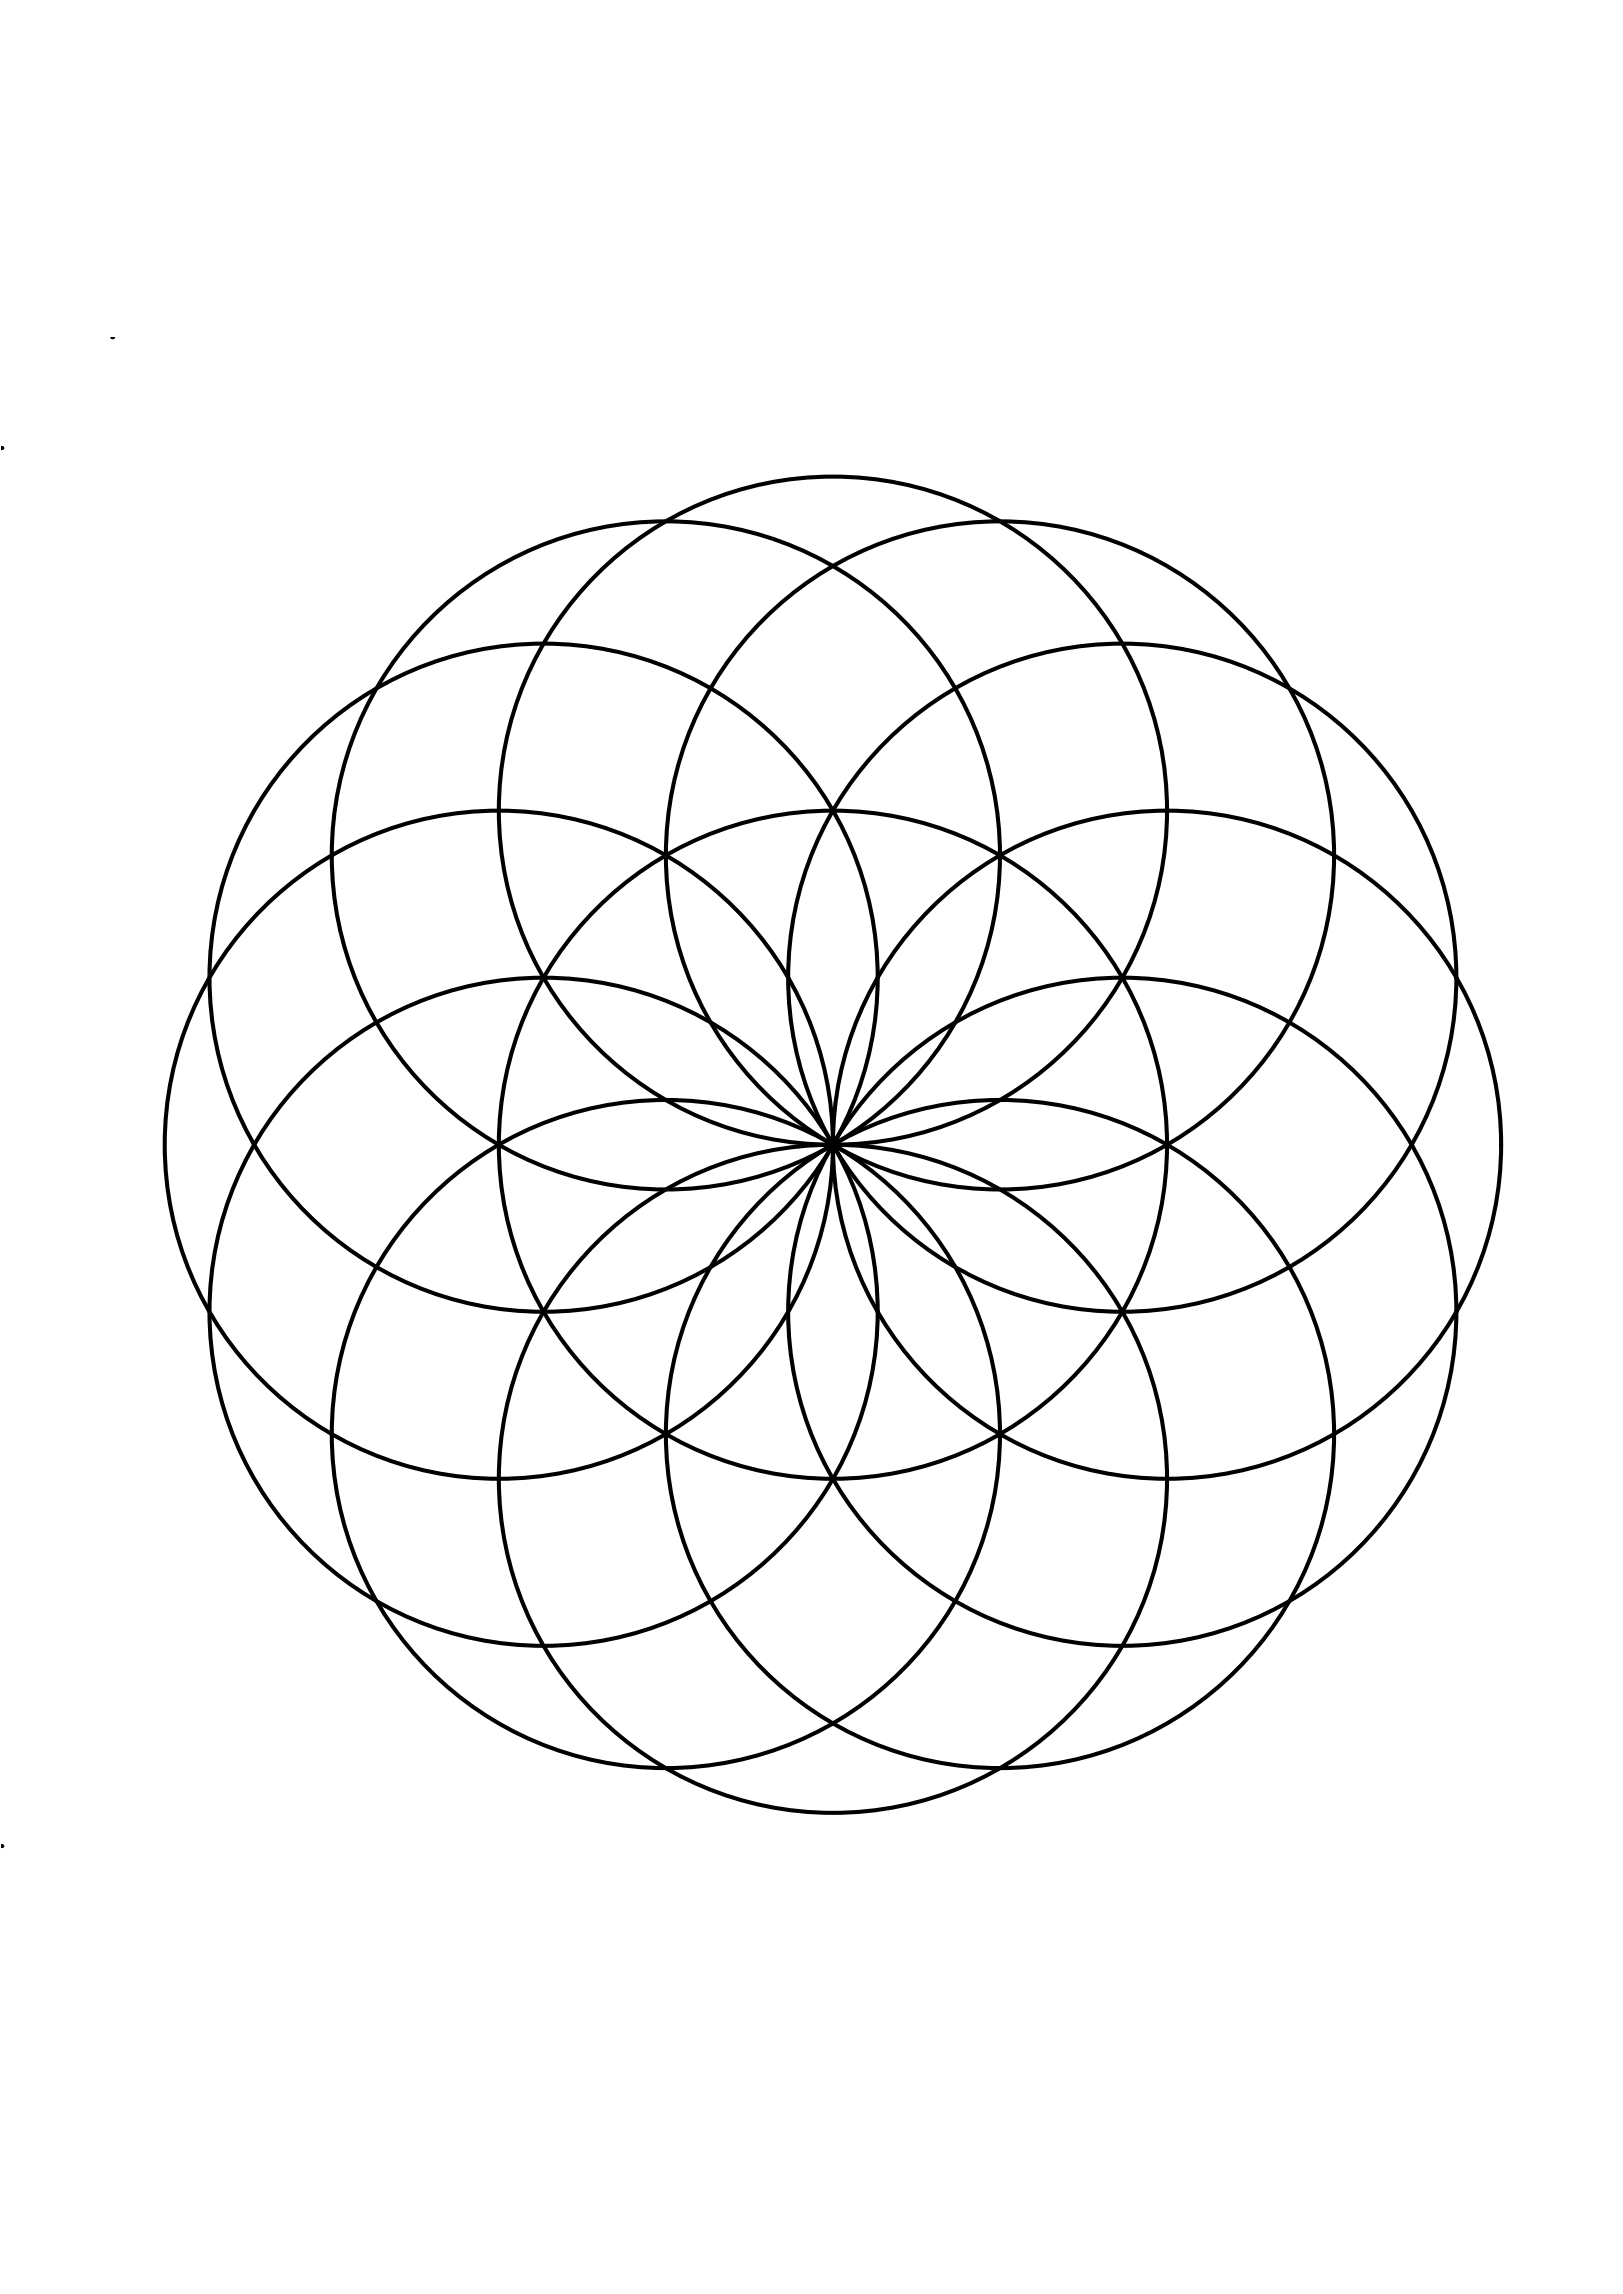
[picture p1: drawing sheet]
<svg xmlns="http://www.w3.org/2000/svg" width="841mm" height="1189mm" viewBox="0 0 841 1189" stroke-linecap="round" stroke-linejoin="round" font-family="sans-serif">
<!-- layer: 0 -->
<g fill="none" stroke="#000" stroke-width="2.1">
<circle cx="432" cy="420" r="173"/>
<circle cx="345" cy="443" r="173"/>
<circle cx="518" cy="443" r="173"/>
<circle cx="282" cy="507" r="173"/>
<circle cx="582" cy="507" r="173"/>
<circle cx="258" cy="593" r="173"/>
<circle cx="432" cy="593" r="173"/>
<circle cx="605" cy="593" r="173"/>
<circle cx="282" cy="680" r="173"/>
<circle cx="582" cy="680" r="173"/>
<circle cx="345" cy="743" r="173"/>
<circle cx="518" cy="743" r="173"/>
<circle cx="432" cy="766" r="173"/>
</g>
<g fill="#000">
<circle cx="58" cy="175" r="1.1"/>
<circle cx="1" cy="232" r="1.1"/>
<circle cx="1" cy="957" r="1.1"/>
</g>
</svg>
